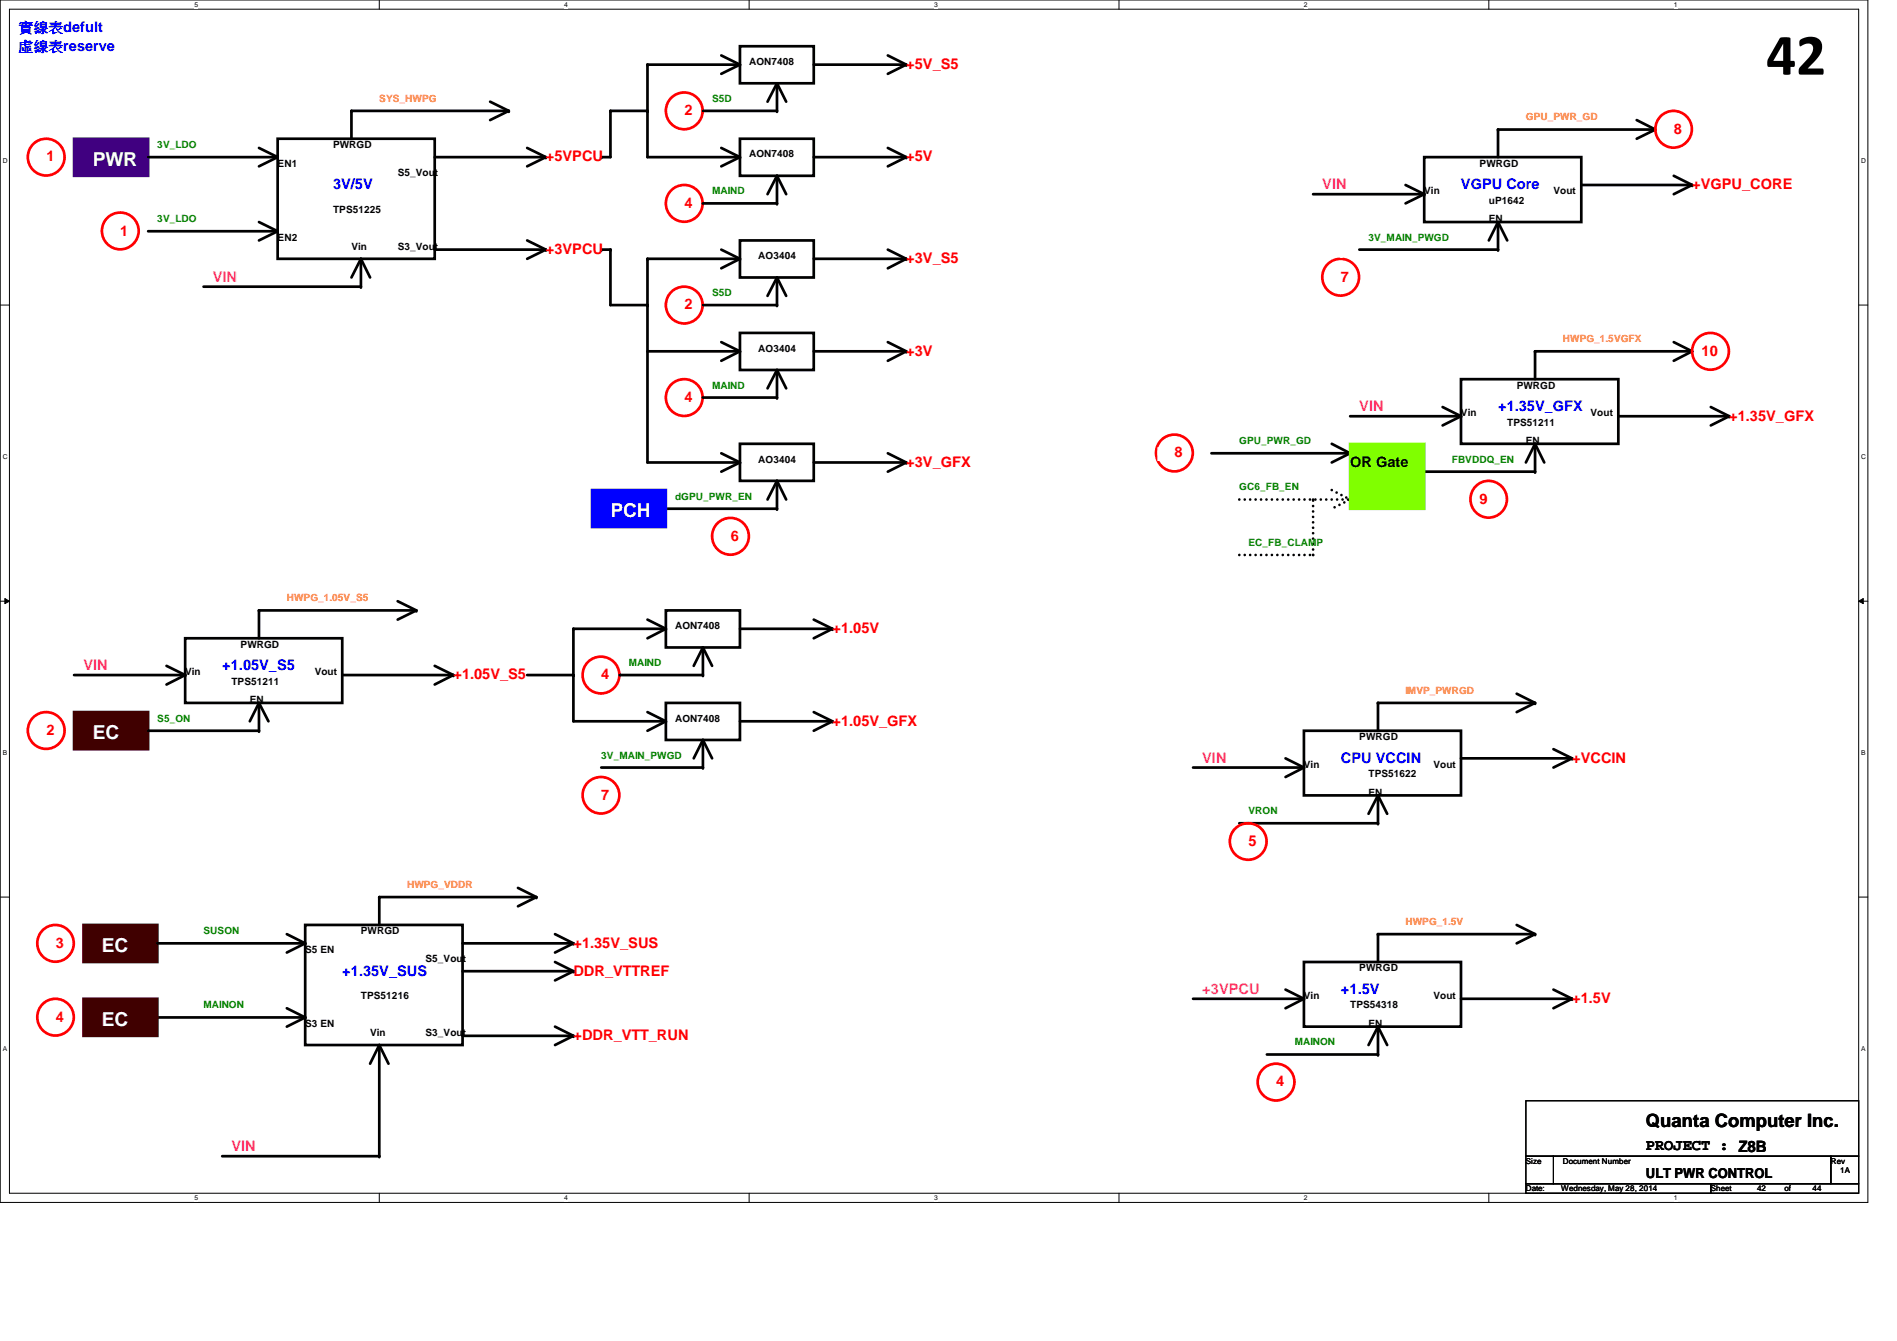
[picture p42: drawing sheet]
<svg xmlns="http://www.w3.org/2000/svg" width="297mm" height="210mm" viewBox="0 0 297 210" stroke-linecap="round" stroke-linejoin="round" font-family="sans-serif">
<defs><g id="words">
<text font-size="9.2" x="276.6" y="11.7">42</text>
<g font-size="3" fill="#fff">
<text x="14.5" y="25.9">PWR</text>
<text x="204.2" y="40.4">PCH</text>
<text x="181" y="72.2">EC</text>
<text x="95.6" y="80.9">PCH</text>
<text x="14.5" y="115.7">EC</text>
<text x="16" y="149">EC</text>
<text x="16" y="160.6">EC</text>
</g>
<text font-size="2.9" x="257.7" y="176.4">Quanta Computer Inc.</text>
<text font-size="2.5" x="257.7" y="180">PROJECT : Z8B</text>
<g font-size="2.3" fill="#00f">
<text x="2.9" y="5.1">實實實defult</text>
<text x="2.9" y="8">虛實實reserve</text>
<text x="52.2" y="29.6">3V/5V</text>
<text x="228.8" y="29.6">VGPU Core</text>
<text x="234.6" y="64.3">+1.35V_GFX</text>
<text x="34.8" y="104.9">+1.05V_S5</text>
<text x="210" y="119.4">CPU VCCIN</text>
<text x="53.6" y="152.7">+1.35V_SUS</text>
<text x="210" y="155.6">+1.5V</text>
</g>
<g font-size="2.3" fill="#f00">
<text x="141.9" y="10.8">+5V_S5</text>
<text x="107.2" y="18">2</text>
<text x="262.1" y="20.9">8</text>
<text x="7.3" y="25.3">1</text>
<text x="85.5" y="25.3">+5VPCU</text>
<text x="141.9" y="25.3">+5V</text>
<text x="265" y="29.6">+VGPU_CORE</text>
<text x="107.2" y="32.5">4</text>
<text x="18.8" y="36.9">1</text>
<text x="85.5" y="39.8">+3VPCU</text>
<text x="141.9" y="41.2">+3V_S5</text>
<text x="210" y="44.1">7</text>
<text x="107.2" y="48.4">2</text>
<text x="141.9" y="55.7">+3V</text>
<text x="266.4" y="55.7">10</text>
<text x="107.2" y="62.9">4</text>
<text x="270.8" y="65.8">+1.35V_GFX</text>
<text x="183.9" y="71.6">8</text>
<text x="141.9" y="73.1">+3V_GFX</text>
<text x="231.7" y="78.8">9</text>
<text x="114.4" y="84.6">6</text>
<text x="130.3" y="99.1">+1.05V</text>
<text x="71" y="106.3">+1.05V_S5</text>
<text x="94.1" y="106.3">4</text>
<text x="130.3" y="113.6">+1.05V_GFX</text>
<text x="7.3" y="115">2</text>
<text x="246.2" y="119.4">+VCCIN</text>
<text x="94.1" y="125.2">7</text>
<text x="195.5" y="132.4">5</text>
<text x="8.7" y="148.3">3</text>
<text x="89.8" y="148.3">+1.35V_SUS</text>
<text x="89.8" y="152.7">DDR_VTTREF</text>
<text x="8.7" y="159.9">4</text>
<text x="246.2" y="157">+1.5V</text>
<text x="89.8" y="162.8">+DDR_VTT_RUN</text>
<text x="199.8" y="170.1">4</text>
</g>
<g font-size="2.3" fill="#f0f">
<text x="207" y="29.6">VIN</text>
<text x="33.3" y="44.1">VIN</text>
<text x="212.8" y="64.3">VIN</text>
<text x="13.1" y="104.9">VIN</text>
<text x="188.3" y="119.4">VIN</text>
<text x="188.3" y="155.6">+3VPCU</text>
<text x="36.2" y="180.2">VIN</text>
</g>
<text font-size="2.3" x="211.4" y="73.1">OR Gate</text>
<text font-size="2.2" x="257.7" y="184.4">ULT PWR CONTROL</text>
<g font-size="1.6">
<text x="117.3" y="10.2">AON7408</text>
<text x="52.2" y="23.2">PWRGD</text>
<text x="43.5" y="26.1">EN1</text>
<text x="62.3" y="27.5">S5_Vout</text>
<text x="117.3" y="24.6">AON7408</text>
<text x="231.7" y="26.1">PWRGD</text>
<text x="52.2" y="33.3">TPS51225</text>
<text x="223" y="30.4">Vin</text>
<text x="233.1" y="34.8">EN</text>
<text x="233.1" y="31.9">uP1642</text>
<text x="243.2" y="30.4">Vout</text>
<text x="43.5" y="37.7">EN2</text>
<text x="55" y="39.1">Vin</text>
<text x="62.3" y="39.1">S3_Vout</text>
<text x="118.7" y="40.6">AO3404</text>
<text x="118.7" y="55">AO3404</text>
<text x="228.8" y="65.2">Vin</text>
<text x="237.5" y="60.8">PWRGD</text>
<text x="249" y="65.2">Vout</text>
<text x="236" y="66.6">TPS51211</text>
<text x="238.9" y="69.5">EN</text>
<text x="118.7" y="72.4">AO3404</text>
<text x="37.7" y="101.4">PWRGD</text>
<text x="105.7" y="98.5">AON7408</text>
<text x="29" y="105.7">Vin</text>
<text x="36.2" y="107.1">TPS51211</text>
<text x="49.3" y="105.7">Vout</text>
<text x="39.1" y="110.1">EN</text>
<text x="105.7" y="112.9">AON7408</text>
<text x="212.8" y="115.9">PWRGD</text>
<text x="204.2" y="120.2">Vin</text>
<text x="214.3" y="124.5">EN</text>
<text x="214.3" y="121.6">TPS51622</text>
<text x="224.4" y="120.2">Vout</text>
<text x="47.8" y="149.1">S5 EN</text>
<text x="56.5" y="146.3">PWRGD</text>
<text x="66.6" y="150.6">S5_Vout</text>
<text x="212.8" y="152.1">PWRGD</text>
<text x="47.8" y="160.7">S3 EN</text>
<text x="56.5" y="156.4">TPS51216</text>
<text x="204.2" y="156.4">Vin</text>
<text x="211.4" y="157.8">TPS54318</text>
<text x="214.3" y="160.7">EN</text>
<text x="224.4" y="156.4">Vout</text>
<text x="58" y="162.2">Vin</text>
<text x="66.6" y="162.2">S3_Vout</text>
</g>
<g font-size="1.6" fill="#ff8000">
<text x="59.4" y="16">SYS_HWPG</text>
<text x="238.9" y="18.8">GPU_PWR_GD</text>
<text x="244.7" y="53.6">HWPG_1.5VGFX</text>
<text x="44.9" y="94.1">HWPG_1.05V_S5</text>
<text x="220.1" y="108.6">IMVP_PWRGD</text>
<text x="63.8" y="139">HWPG_VDDR</text>
<text x="220.1" y="144.8">HWPG_1.5V</text>
</g>
<g font-size="1.6" fill="#008000">
<text x="111.5" y="16">S5D</text>
<text x="24.6" y="23.2">3V_LDO</text>
<text x="24.6" y="34.8">3V_LDO</text>
<text x="111.5" y="30.4">MAIND</text>
<text x="214.3" y="37.7">3V_MAIN_PWGD</text>
<text x="111.5" y="46.4">S5D</text>
<text x="111.5" y="60.8">MAIND</text>
<text x="194.1" y="69.5">GPU_PWR_GD</text>
<text x="194.1" y="76.8">GC6_FB_EN</text>
<text x="227.3" y="72.4">FBVDDQ_EN</text>
<text x="105.7" y="78.2">dGPU_PWR_EN</text>
<text x="195.5" y="85.4">EC_FB_CLAMP</text>
<text x="98.5" y="104.3">MAIND</text>
<text x="24.6" y="112.9">S5_ON</text>
<text x="94.1" y="118.7">3V_MAIN_PWGD</text>
<text x="195.5" y="127.4">VRON</text>
<text x="31.9" y="146.3">SUSON</text>
<text x="31.9" y="157.8">MAINON</text>
<text x="202.7" y="163.6">MAINON</text>
</g>
<g font-size="1.3">
<text x="238.9" y="182.2">Size</text>
<text x="244.7" y="182.2">Document Number</text>
<text x="286.7" y="182.2">Rev</text>
<text x="288.2" y="183.6">1A</text>
<text x="238.9" y="186.5">Date:</text>
<text x="244.4" y="186.5">Wednesday, May 28, 2014</text>
<text x="267.9" y="186.5">Sheet</text>
<text x="275.1" y="186.5">42</text>
<text x="279.4" y="186.5">of</text>
<text x="283.8" y="186.5">44</text>
</g>
<g font-size="1.1">
<text x="30.4" y="1.1">5</text>
<text x="88.3" y="1.1">4</text>
<text x="146.3" y="1.1">3</text>
<text x="204.2" y="1.1">2</text>
<text x="262.1" y="1.1">1</text>
<text x=".4" y="25.5">D</text>
<text x="291.4" y="25.5">D</text>
<text x=".4" y="71.8">C</text>
<text x="291.4" y="71.8">C</text>
<text x=".4" y="118.2">B</text>
<text x="291.4" y="118.2">B</text>
<text x=".4" y="164.5">A</text>
<text x="291.4" y="164.5">A</text>
<text x="30.4" y="187.8">5</text>
<text x="88.3" y="187.8">4</text>
<text x="146.3" y="187.8">3</text>
<text x="204.2" y="187.8">2</text>
<text x="262.1" y="187.8">1</text>
</g>
</g></defs>
<path d="M0 0h292.5v188.2h-292.5zM1.5 1.4h289.5v185.4h-289.5z" fill="none" stroke="#000" stroke-width=".16"/>
<g fill="#fff">
<path d="M30.4 .2h.6v1.1h-.6z"/>
<path d="M30.4 186.9h.6v1.2h-.6z"/>
</g>
<path d="M59.4 0v1.4M59.4 186.8v1.4" fill="none" stroke="#000" stroke-width=".16"/>
<g fill="#fff">
<path d="M88.3 .2h.6v1.1h-.6z"/>
<path d="M88.3 186.9h.6v1.2h-.6z"/>
</g>
<path d="M117.3 0v1.4M117.3 186.8v1.4" fill="none" stroke="#000" stroke-width=".16"/>
<g fill="#fff">
<path d="M146.3 .2h.5v1.1h-.5z"/>
<path d="M146.3 186.9h.5v1.2h-.5z"/>
</g>
<path d="M175.2 0v1.4M175.2 186.8v1.4" fill="none" stroke="#000" stroke-width=".16"/>
<g fill="#fff">
<path d="M204.2 .2h.5v1.1h-.5z"/>
<path d="M204.2 186.9h.5v1.2h-.5z"/>
</g>
<path d="M233.1 0v1.4M233.1 186.8v1.4" fill="none" stroke="#000" stroke-width=".16"/>
<g fill="#fff">
<path d="M262.1 .2h.5v1.1h-.5z"/>
<path d="M262.1 186.9h.5v1.2h-.5z"/>
<path d="M.4 24.6h.7v1.1h-.7z"/>
<path d="M291.4 24.6h.7v1.1h-.7z"/>
<path d="M.4 70.9h.7v1.2h-.7z"/>
<path d="M291.4 70.9h.7v1.2h-.7z"/>
</g>
<path d="M0 47.8h1.5M291 47.8h1.5" fill="none" stroke="#000" stroke-width=".16"/>
<g fill="#fff">
<path d="M.4 117.3h.7v1.1h-.7z"/>
<path d="M291.4 117.3h.7v1.1h-.7z"/>
</g>
<path d="M0 94.1h1.5M.8 93.7l.7 .4-.7 .4zM291 94.1l.8-.4v.8zM291 94.1h1.5" fill="none" stroke="#000" stroke-width=".16"/>
<path d="M.8 93.7l.7 .4-.7 .4zM291 94.1l.8-.4v.8z" fill="#000"/>
<g fill="#fff">
<path d="M.4 163.6h.7v1.1h-.7z"/>
<path d="M291.4 163.6h.7v1.1h-.7z"/>
</g>
<path d="M0 140.4h1.5M291 140.4h1.5" fill="none" stroke="#000" stroke-width=".16"/>
<path d="M194.1 86.9h11.5M205.6 86.9v-8.7" fill="none" stroke="#000" stroke-width=".42" stroke-dasharray="0 .8"/>
<g fill="#000" stroke-dasharray="0 .8">
<circle cx="205.6" cy="78.2" r=".21"/>
<circle cx="205.6" cy="86.9" r=".21"/>
</g>
<circle cx="209.9" cy="43.4" r="2.88" fill="none" stroke="#f00" stroke-width=".42"/>
<path d="M11.6 21.7h11.6v5.8h-11.6z" fill-rule="evenodd" fill="#400080"/>
<path d="M11.6 21.7h11.6v5.8h-11.6z" fill="none" stroke="#400080" stroke-width=".42"/>
<circle cx="7.2" cy="24.6" r="2.88" fill="none" stroke="#f00" stroke-width=".42"/>
<path d="M11.6 111.5h11.6v5.8h-11.6z" fill-rule="evenodd" fill="#400000"/>
<path d="M11.6 111.5h11.6v5.8h-11.6z" fill="none" stroke="#400000" stroke-width=".42"/>
<g fill="none" stroke="#f00" stroke-width=".42">
<circle cx="18.8" cy="36.1" r="2.88"/>
<circle cx="7.2" cy="114.3" r="2.88"/>
</g>
<path d="M13.1 144.8h11.5v5.8h-11.5z" fill-rule="evenodd" fill="#400000"/>
<path d="M13.1 144.8h11.5v5.8h-11.5z" fill="none" stroke="#400000" stroke-width=".42"/>
<g fill="none" stroke="#f00" stroke-width=".42">
<circle cx="107.1" cy="17.4" r="2.88"/>
<circle cx="107.1" cy="31.8" r="2.88"/>
<circle cx="107.1" cy="47.7" r="2.88"/>
<circle cx="107.1" cy="62.2" r="2.88"/>
<circle cx="94.1" cy="105.7" r="2.88"/>
<circle cx="8.7" cy="147.6" r="2.87"/>
<circle cx="8.7" cy="159.2" r="2.87"/>
</g>
<g fill="none" stroke="#000" stroke-width=".42">
<path d="M76.7 15.9l3 1.5-3 1.4M79.7 17.4h-24.7v4.3M101.4 17.4h-5.8v7.2h-1.5M112.9 8.7l3 1.4-3 1.5M115.9 7.2h11.5v5.8h-11.5zM115.9 10.1h-14.5v14.5h14.5M120.2 15.9l1.5-2.9 1.4 2.9M121.7 13v4.4h-11.6M127.4 10.1h14.5M139 8.7l2.9 1.4-2.9 1.5M256.3 18.8l2.9 1.5-2.9 1.4M23.2 24.6h20.3"/>
<path d="M23.2 36.2h20.3M40.6 23.2l2.9 1.4-2.9 1.4M40.6 34.8l2.9 1.4-2.9 1.4M43.5 21.7h24.6v18.8h-24.6zM68.1 39.1h17.4M68.1 24.6h17.4M82.5 23.2l3 1.4-3 1.4M82.5 37.6l3 1.5-3 1.4M94.1 39.1h1.5v8.7h5.8M112.9 23.2l3 1.4-3 1.4M112.9 39.1l3 1.4-3 1.5M115.9 21.7h11.5v5.8h-11.5z"/>
<path d="M115.9 37.6h11.5v5.8h-11.5zM120.2 30.4l1.5-2.9 1.4 2.9M121.7 27.5v4.3h-11.6M127.4 24.6h14.5M139 23.2l2.9 1.4-2.9 1.4M139 39.1l2.9 1.4-2.9 1.5M205.6 30.4h17.4M220.1 29l2.9 1.4-2.9 1.4M223 24.6h24.6v10.2h-24.6zM233.1 37.6l1.5-2.8 1.4 2.8M234.6 34.8v4.3h-21.8M247.6 29h17.4"/>
<path d="M259.2 20.3h-24.6v4.3M262.1 27.5l2.9 1.5-2.9 1.4M55 43.4l1.5-2.9 1.5 2.9M56.5 40.5v4.4h-24.6M101.4 55h14.5M112.9 53.6l3 1.4-3 1.5M115.9 52.1h11.5v5.8h-11.5zM115.9 40.5h-14.5v31.9h14.5M120.2 46.3l1.5-2.9 1.4 2.9M121.7 43.4v4.4h-11.6M121.7 57.9v4.3h-11.6M127.4 55h14.5"/>
<path d="M127.4 40.5h14.5M139 53.6l2.9 1.4-2.9 1.5M228.8 59.4h24.6v10.1h-24.6zM262.1 53.6l2.9 1.4-2.9 1.5M265 55h-24.6v4.4M112.9 71l3 1.4-3 1.4M115.9 69.5h11.5v5.8h-11.5zM120.2 60.8l1.5-2.9 1.4 2.9M120.2 78.2l1.5-2.9 1.4 2.9M121.7 75.3v4.3h-17.4M127.4 72.4h14.5M139 71l2.9 1.4-2.9 1.4"/>
<path d="M211.4 65.2h17.4M225.9 63.7l2.9 1.5-2.9 1.4M238.9 72.4l1.5-2.9 1.4 2.9M240.4 69.5v4.3h-17.4M253.4 65.2h17.4M267.9 63.7l2.9 1.5-2.9 1.4M29 99.9h24.6v10.1h-24.6zM62.3 94.1l2.9 1.4-2.9 1.5M65.2 95.5h-24.6v4.4M101.4 97l2.9 1.4-2.9 1.5M104.3 95.5h11.6v5.8h-11.6zM104.3 98.4h-14.5v14.5h14.5"/>
<path d="M115.9 98.4h14.4M127.4 97l2.9 1.4-2.9 1.5M11.6 105.7h17.4M26.1 104.2l2.9 1.5-2.9 1.4M39.1 112.9l1.5-2.9 1.4 2.9M40.6 110v4.4h-17.4M53.6 105.7h17.4M68.1 104.2l2.9 1.5-2.9 1.4M82.5 105.7h7.3M101.4 111.5l2.9 1.4-2.9 1.5M104.3 110h11.6v5.8h-11.6zM108.6 104.2l1.5-2.9 1.4 2.9"/>
<path d="M108.6 118.7l1.5-2.9 1.4 2.9M110.1 115.8v4.3h-16M110.1 101.3v4.4h-13.1M115.9 112.9h14.4M127.4 111.5l2.9 1.4-2.9 1.5M201.3 118.7l2.9 1.4-2.9 1.5M204.2 114.4h24.6v10.1h-24.6zM228.8 118.7h17.4M237.5 108.6l2.9 1.4-2.9 1.5M240.4 110h-24.6v4.4M243.2 117.3l3 1.4-3 1.4M81.1 139l2.9 1.4-2.9 1.5"/>
<path d="M186.8 120.1h17.4M214.3 127.4l1.5-2.9 1.4 2.9M215.8 124.5v4.4h-21.7M24.6 147.7h23.2M24.6 159.3h23.2M44.9 146.2l2.9 1.5-2.9 1.4M44.9 157.8l2.9 1.5-2.9 1.4M47.8 144.8h24.6v18.8h-24.6zM72.4 147.7h17.4M72.4 152h17.4M84 140.4h-24.6v4.4M86.9 146.2l2.9 1.5-2.9 1.4"/>
<path d="M86.9 150.6l2.9 1.4-2.9 1.5M186.8 156.3h17.4M201.3 154.9l2.9 1.4-2.9 1.5M204.2 150.6h24.6v10.1h-24.6zM228.8 156.3h17.4M237.5 144.8l2.9 1.4-2.9 1.5M240.4 146.2h-24.6v4.4M243.2 154.9l3 1.4-3 1.5M58 166.5l1.4-2.9 1.4 2.9M59.4 163.6v17.4h-24.6M72.4 162.1h17.4M86.9 160.7l2.9 1.4-2.9 1.5"/>
<path d="M214.3 163.6l1.5-2.9 1.4 2.9M215.8 160.7v4.4h-17.4"/>
</g>
<g fill="#000">
<circle cx="55" cy="17.4" r=".21"/>
<circle cx="79.7" cy="17.4" r=".21"/>
<circle cx="95.6" cy="17.4" r=".21"/>
<circle cx="101.4" cy="17.4" r=".21"/>
<circle cx="101.4" cy="10.1" r=".21"/>
<circle cx="115.9" cy="10.1" r=".21"/>
<circle cx="121.7" cy="17.4" r=".21"/>
<circle cx="121.7" cy="13" r=".21"/>
<circle cx="141.9" cy="10.1" r=".21"/>
<circle cx="43.5" cy="24.6" r=".21"/>
<circle cx="43.5" cy="36.2" r=".21"/>
<circle cx="85.5" cy="24.6" r=".21"/>
<circle cx="85.5" cy="39.1" r=".21"/>
<circle cx="94.1" cy="24.6" r=".21"/>
<circle cx="94.1" cy="39.1" r=".21"/>
<circle cx="95.6" cy="39.1" r=".21"/>
<circle cx="115.9" cy="24.6" r=".21"/>
<circle cx="121.7" cy="31.8" r=".21"/>
<circle cx="121.7" cy="27.5" r=".21"/>
<circle cx="141.9" cy="24.6" r=".21"/>
<circle cx="223" cy="30.4" r=".21"/>
<circle cx="234.6" cy="34.8" r=".21"/>
<circle cx="234.6" cy="20.3" r=".21"/>
<circle cx="234.6" cy="39.1" r=".21"/>
<circle cx="259.2" cy="20.3" r=".21"/>
<circle cx="265" cy="29" r=".21"/>
<circle cx="56.5" cy="40.5" r=".21"/>
<circle cx="56.5" cy="44.9" r=".21"/>
<circle cx="101.4" cy="47.8" r=".21"/>
<circle cx="101.4" cy="40.5" r=".21"/>
<circle cx="115.9" cy="40.5" r=".21"/>
<circle cx="115.9" cy="55" r=".21"/>
<circle cx="121.7" cy="47.8" r=".21"/>
<circle cx="121.7" cy="57.9" r=".21"/>
<circle cx="121.7" cy="43.4" r=".21"/>
<circle cx="141.9" cy="55" r=".21"/>
<circle cx="141.9" cy="40.5" r=".21"/>
<circle cx="240.4" cy="55" r=".21"/>
<circle cx="265" cy="55" r=".21"/>
<circle cx="115.9" cy="72.4" r=".21"/>
<circle cx="121.7" cy="75.3" r=".21"/>
<circle cx="121.7" cy="62.2" r=".21"/>
<circle cx="121.7" cy="79.6" r=".21"/>
<circle cx="141.9" cy="72.4" r=".21"/>
<circle cx="228.8" cy="65.2" r=".21"/>
<circle cx="240.4" cy="73.8" r=".21"/>
<circle cx="240.4" cy="69.5" r=".21"/>
<circle cx="270.8" cy="65.2" r=".21"/>
<circle cx="40.6" cy="95.5" r=".21"/>
<circle cx="65.2" cy="95.5" r=".21"/>
<circle cx="89.8" cy="98.4" r=".21"/>
<circle cx="104.3" cy="98.4" r=".21"/>
<circle cx="130.3" cy="98.4" r=".21"/>
<circle cx="29" cy="105.7" r=".21"/>
<circle cx="40.6" cy="114.4" r=".21"/>
<circle cx="40.6" cy="110" r=".21"/>
<circle cx="71" cy="105.7" r=".21"/>
<circle cx="89.8" cy="105.7" r=".21"/>
<circle cx="104.3" cy="112.9" r=".21"/>
<circle cx="110.1" cy="105.7" r=".21"/>
<circle cx="110.1" cy="101.3" r=".21"/>
<circle cx="110.1" cy="115.8" r=".21"/>
<circle cx="130.3" cy="112.9" r=".21"/>
<circle cx="215.8" cy="110" r=".21"/>
<circle cx="240.4" cy="110" r=".21"/>
<circle cx="246.2" cy="118.7" r=".21"/>
<circle cx="110.1" cy="120.1" r=".21"/>
<circle cx="204.2" cy="120.1" r=".21"/>
<circle cx="215.8" cy="124.5" r=".21"/>
<circle cx="215.8" cy="128.9" r=".21"/>
<circle cx="47.8" cy="147.7" r=".21"/>
<circle cx="47.8" cy="159.3" r=".21"/>
<circle cx="59.4" cy="140.4" r=".21"/>
<circle cx="84" cy="140.4" r=".21"/>
<circle cx="89.8" cy="147.7" r=".21"/>
<circle cx="89.8" cy="152" r=".21"/>
<circle cx="204.2" cy="156.3" r=".21"/>
<circle cx="215.8" cy="146.2" r=".21"/>
<circle cx="240.4" cy="146.2" r=".21"/>
<circle cx="246.2" cy="156.3" r=".21"/>
<circle cx="59.4" cy="163.6" r=".21"/>
<circle cx="89.8" cy="162.1" r=".21"/>
<circle cx="215.8" cy="160.7" r=".21"/>
<circle cx="215.8" cy="165.1" r=".21"/>
<circle cx="59.4" cy="181" r=".21"/>
</g>
<path d="M92.7 76.7h11.6v5.8h-11.6z" fill-rule="evenodd" fill="#00f"/>
<path d="M92.7 76.7h11.6v5.8h-11.6z" fill="none" stroke="#00f" stroke-width=".42"/>
<g fill="none" stroke="#f00" stroke-width=".42">
<circle cx="262" cy="20.2" r="2.87"/>
<circle cx="267.8" cy="55" r="2.88"/>
<circle cx="183.9" cy="70.9" r="2.88"/>
</g>
<path d="M189.7 71h21.7M208.5 69.5l2.9 1.5-2.9 1.4" fill="none" stroke="#000" stroke-width=".42"/>
<circle cx="211.4" cy="71" r=".21" fill="#000"/>
<path d="M194.1 78.2h17.3M208.5 76.7l2.9 1.5-2.9 1.4" fill="none" stroke="#000" stroke-width=".42" stroke-dasharray="0 .8"/>
<circle cx="211.4" cy="78.2" r=".21" fill="#000" stroke-dasharray="0 .8"/>
<path d="M211.4 69.5h11.6v10.1h-11.6z" fill-rule="evenodd" fill="#80ff00"/>
<path d="M211.4 69.5h11.6v10.1h-11.6z" fill="none" stroke="#80ff00" stroke-width=".42"/>
<path d="M13.1 156.3h11.5v5.8h-11.5z" fill-rule="evenodd" fill="#400000"/>
<path d="M13.1 156.3h11.5v5.8h-11.5z" fill="none" stroke="#400000" stroke-width=".42"/>
<g fill="none" stroke="#f00" stroke-width=".42">
<circle cx="233.1" cy="78.1" r="2.87"/>
<circle cx="114.4" cy="83.9" r="2.88"/>
<circle cx="94.1" cy="124.5" r="2.87"/>
<circle cx="195.5" cy="131.7" r="2.87"/>
<circle cx="199.8" cy="169.4" r="2.88"/>
</g>
<path d="M238.9 172.3h52.1v8.7h-52.1zM238.9 181h4.3v4.3h-4.3zM238.9 185.3h29v1.5h-29zM243.2 181h43.5v4.3h-43.5zM267.9 185.3h23.1v1.5h-23.1zM286.7 181h4.3v4.3h-4.3z" fill="none" stroke="#000" stroke-width=".16"/>
<use href="#words"/>
</svg>
